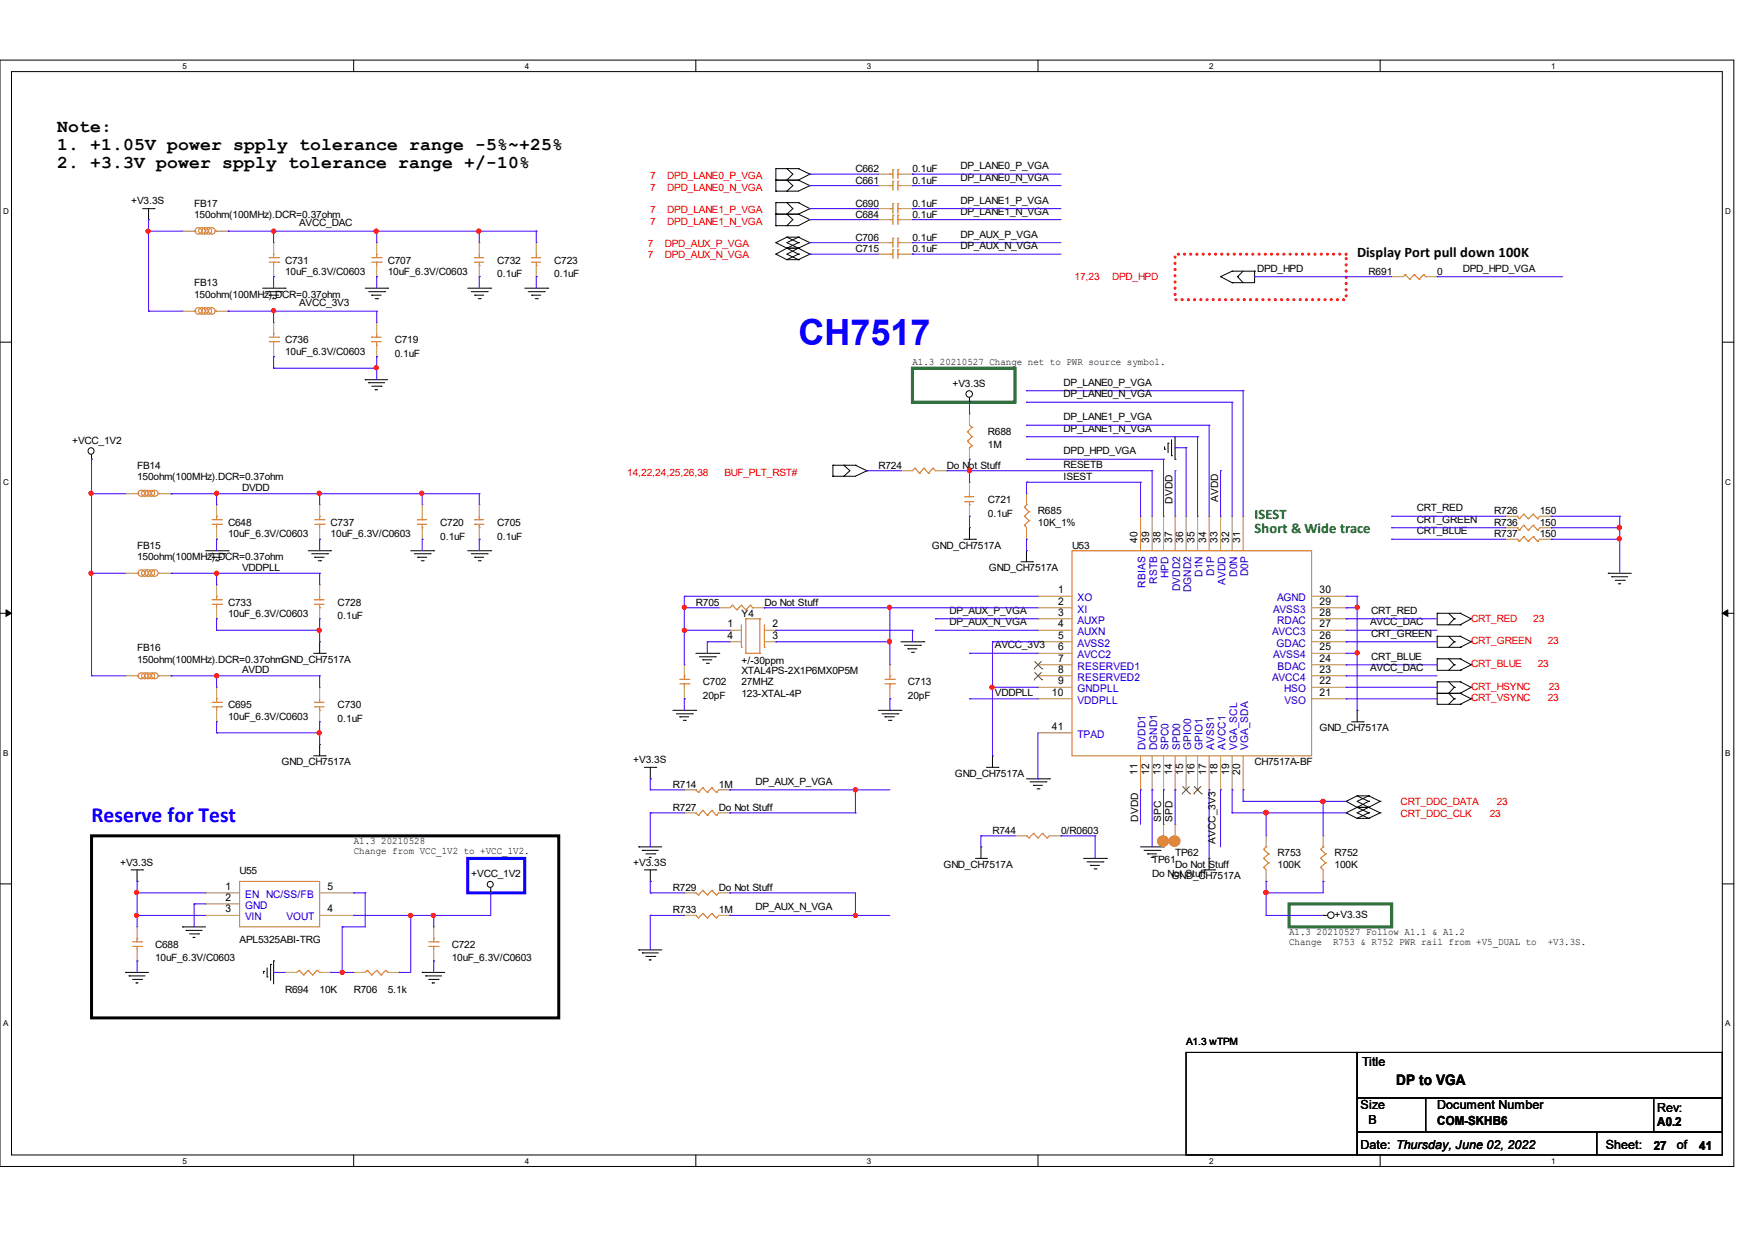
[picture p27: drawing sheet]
<svg xmlns="http://www.w3.org/2000/svg" width="297mm" height="210mm" viewBox="0 0 297 210" stroke-linecap="round" stroke-linejoin="round" font-family="sans-serif">
<defs><g id="words">
<text font-size="6.1" fill="#00f" x="135.1" y="58.3">CH7517</text>
<text font-size="3.6" fill="#00f" x="15.5" y="139.1">Reserve for Test</text>
<g font-size="3">
<text x="9.7" y="22.4">Note:</text>
<text x="9.7" y="25.4">1. +1.05V power spply tolerance range -5%~+25%</text>
<text x="9.7" y="28.5">2. +3.3V power spply tolerance range +/-10%</text>
</g>
<g font-size="2.5">
<text x="229.7" y="43.4">Display Port pull down 100K</text>
<text x="236.3" y="183.7">DP to VGA</text>
</g>
<g font-size="2.5" fill="#008000">
<text x="212.3" y="87.8">ISEST</text>
<text x="212.3" y="90.3">Short &amp; Wide trace</text>
</g>
<g font-size="2.1">
<text x="230.5" y="180.4">Title</text>
<text x="230.3" y="187.8">Size</text>
<text x="231.6" y="190.3">B</text>
<text x="243.2" y="187.8">Document Number</text>
<text x="243.2" y="190.4">COM-SKHB6</text>
<text x="280.5" y="188.2">Rev:</text>
<text x="280.5" y="190.6">A0.2</text>
<text x="230.3" y="194.6">Date: Thursday, June 02, 2022</text>
<text x="271.8" y="194.6">Sheet:</text>
<text x="279.9" y="194.7">27</text>
<text x="283.8" y="194.6">of</text>
<text x="287.6" y="194.7">41</text>
</g>
<g font-size="1.8">
<text x="192.5" y="91.9" transform="rotate(-90 192.5 91.9)">40</text>
<text x="194.5" y="91.9" transform="rotate(-90 194.5 91.9)">39</text>
<text x="196.4" y="91.9" transform="rotate(-90 196.4 91.9)">38</text>
<text x="198.4" y="91.9" transform="rotate(-90 198.4 91.9)">37</text>
<text x="200.2" y="91.9" transform="rotate(-90 200.2 91.9)">36</text>
<text x="202.2" y="91.9" transform="rotate(-90 202.2 91.9)">35</text>
<text x="204.1" y="91.9" transform="rotate(-90 204.1 91.9)">34</text>
<text x="206.1" y="91.9" transform="rotate(-90 206.1 91.9)">33</text>
<text x="208" y="91.9" transform="rotate(-90 208 91.9)">32</text>
<text x="209.9" y="91.9" transform="rotate(-90 209.9 91.9)">31</text>
<text x="179.1" y="100.4">1</text>
<text x="223.4" y="100.4">30</text>
<text x="123.1" y="106.2">1</text>
<text x="130.7" y="106.2">2</text>
<text x="179.1" y="102.4">2</text>
<text x="179.1" y="104.2">3</text>
<text x="179.1" y="106.2">4</text>
<text x="223.4" y="106.2">27</text>
<text x="223.4" y="104.2">28</text>
<text x="223.4" y="102.4">29</text>
<text x="123.1" y="108.1">4</text>
<text x="130.7" y="108.1">3</text>
<text x="179.1" y="108.1">5</text>
<text x="179.1" y="110.1">6</text>
<text x="179.1" y="112">7</text>
<text x="179.1" y="113.9">8</text>
<text x="223.4" y="113.9">23</text>
<text x="223.4" y="112">24</text>
<text x="223.4" y="110.1">25</text>
<text x="223.4" y="108.1">26</text>
<text x="178.1" y="117.8">10</text>
<text x="179.1" y="115.8">9</text>
<text x="223.4" y="117.8">21</text>
<text x="223.4" y="115.8">22</text>
<text x="178.1" y="123.5">41</text>
<text x="192.5" y="131.2" transform="rotate(-90 192.5 131.2)">11</text>
<text x="194.5" y="131.2" transform="rotate(-90 194.5 131.2)">12</text>
<text x="196.4" y="131.2" transform="rotate(-90 196.4 131.2)">13</text>
<text x="198.4" y="131.2" transform="rotate(-90 198.4 131.2)">14</text>
<text x="200.2" y="131.2" transform="rotate(-90 200.2 131.2)">15</text>
<text x="202.2" y="131.2" transform="rotate(-90 202.2 131.2)">16</text>
<text x="204.1" y="131.2" transform="rotate(-90 204.1 131.2)">17</text>
<text x="206.1" y="131.2" transform="rotate(-90 206.1 131.2)">18</text>
<text x="208" y="131.2" transform="rotate(-90 208 131.2)">19</text>
<text x="209.9" y="131.2" transform="rotate(-90 209.9 131.2)">20</text>
<text x="38.2" y="150.6">1</text>
<text x="38.2" y="152.5">2</text>
<text x="38.2" y="154.4">3</text>
<text x="55.5" y="154.4">4</text>
<text x="55.5" y="150.6">5</text>
</g>
<g font-size="1.8" fill="#00c">
<text x="182.4" y="101.8">XO</text>
<text x="193.9" y="99.5" transform="rotate(-90 193.9 99.5)">RBIAS</text>
<text x="195.8" y="98.8" transform="rotate(-90 195.8 98.8)">RSTB</text>
<text x="197.8" y="97.9" transform="rotate(-90 197.8 97.9)">HPD</text>
<text x="199.7" y="100.1" transform="rotate(-90 199.7 100.1)">DVDD2</text>
<text x="201.6" y="100.3" transform="rotate(-90 201.6 100.3)">DGND2</text>
<text x="203.5" y="97.6" transform="rotate(-90 203.5 97.6)">D1N</text>
<text x="205.5" y="97.6" transform="rotate(-90 205.5 97.6)">D1P</text>
<text x="207.4" y="99.1" transform="rotate(-90 207.4 99.1)">AVDD</text>
<text x="209.4" y="97.6" transform="rotate(-90 209.4 97.6)">D0N</text>
<text x="211.2" y="97.6" transform="rotate(-90 211.2 97.6)">D0P</text>
<text x="216.2" y="101.8">AGND</text>
<text x="182.4" y="103.7">XI</text>
<text x="182.4" y="105.6">AUXP</text>
<text x="182.4" y="107.5">AUXN</text>
<text x="215.3" y="107.5">AVCC3</text>
<text x="215.5" y="103.7">AVSS3</text>
<text x="216.2" y="105.6">RDAC</text>
<text x="182.4" y="109.5">AVSS2</text>
<text x="182.4" y="111.4">AVCC2</text>
<text x="182.4" y="113.4">RESERVED1</text>
<text x="215.5" y="111.4">AVSS4</text>
<text x="216.1" y="109.5">GDAC</text>
<text x="216.2" y="113.4">BDAC</text>
<text x="182.4" y="115.2">RESERVED2</text>
<text x="182.4" y="117.2">GNDPLL</text>
<text x="182.4" y="119.1">VDDPLL</text>
<text x="215.3" y="115.2">AVCC4</text>
<text x="217.3" y="117.2">HSO</text>
<text x="217.4" y="119.1">VSO</text>
<text x="182.4" y="124.9">TPAD</text>
<text x="193.9" y="127" transform="rotate(-90 193.9 127)">DVDD1</text>
<text x="195.8" y="127" transform="rotate(-90 195.8 127)">DGND1</text>
<text x="197.8" y="127" transform="rotate(-90 197.8 127)">SPC0</text>
<text x="199.7" y="127" transform="rotate(-90 199.7 127)">SPD0</text>
<text x="201.6" y="127" transform="rotate(-90 201.6 127)">GPIO0</text>
<text x="203.5" y="127" transform="rotate(-90 203.5 127)">GPIO1</text>
<text x="205.5" y="127" transform="rotate(-90 205.5 127)">AVSS1</text>
<text x="207.4" y="127" transform="rotate(-90 207.4 127)">AVCC1</text>
<text x="209.4" y="127" transform="rotate(-90 209.4 127)">VGA_SCL</text>
<text x="211.2" y="127" transform="rotate(-90 211.2 127)">VGA_SDA</text>
<text x="41.5" y="152">EN NC/SS/FB</text>
<text x="41.5" y="153.9">GND</text>
<text x="41.5" y="155.8">VIN</text>
<text x="48.5" y="155.8">VOUT</text>
</g>
<g font-size="1.7">
<text x="144.8" y="29.1">C662</text>
<text x="154.4" y="29.1">0.1uF</text>
<text x="162.6" y="28.6">DP_LANE0_P_VGA</text>
<text x="22.2" y="34.6">+V3.3S</text>
<text x="32.9" y="35">FB17</text>
<text x="144.8" y="31.1">C661</text>
<text x="144.8" y="35">C690</text>
<text x="154.4" y="31.1">0.1uF</text>
<text x="154.4" y="35">0.1uF</text>
<text x="162.6" y="30.6">DP_LANE0_N_VGA</text>
<text x="162.6" y="34.5">DP_LANE1_P_VGA</text>
<text x="32.9" y="36.9">150ohm(100MHz).DCR=0.37ohm</text>
<text x="50.6" y="38.3">AVCC_DAC</text>
<text x="144.8" y="36.9">C684</text>
<text x="144.8" y="40.7">C706</text>
<text x="154.4" y="36.9">0.1uF</text>
<text x="154.4" y="40.7">0.1uF</text>
<text x="162.6" y="36.3">DP_LANE1_N_VGA</text>
<text x="162.6" y="40.2">DP_AUX_P_VGA</text>
<text x="48.3" y="44.6">C731</text>
<text x="48.3" y="46.6">10uF_6.3V/C0603</text>
<text x="65.6" y="44.6">C707</text>
<text x="65.6" y="46.6">10uF_6.3V/C0603</text>
<text x="84.2" y="44.6">C732</text>
<text x="84.2" y="46.9">0.1uF</text>
<text x="93.8" y="44.6">C723</text>
<text x="93.8" y="46.9">0.1uF</text>
<text x="144.8" y="42.7">C715</text>
<text x="154.4" y="42.7">0.1uF</text>
<text x="162.6" y="42.2">DP_AUX_N_VGA</text>
<text x="212.8" y="46">DPD_HPD</text>
<text x="231.6" y="46.6">R691</text>
<text x="243.2" y="46.6">0</text>
<text x="247.6" y="46">DPD_HPD_VGA</text>
<text x="32.9" y="48.4">FB13</text>
<text x="32.9" y="50.4">150ohm(100MHz).DCR=0.37ohm</text>
<text x="50.6" y="51.8">AVCC_3V3</text>
<text x="48.3" y="58.1">C736</text>
<text x="66.8" y="58.1">C719</text>
<text x="48.3" y="60">10uF_6.3V/C0603</text>
<text x="66.8" y="60.5">0.1uF</text>
<text x="154.4" y="61.8">A1.3 20210527 Change net to PWR source symbol.</text>
<text x="161.2" y="65.5">+V3.3S</text>
<text x="180" y="65.3">DP_LANE0_P_VGA</text>
<text x="180" y="71.1">DP_LANE1_P_VGA</text>
<text x="180" y="67.2">DP_LANE0_N_VGA</text>
<text x="12.2" y="75.1">+VCC_1V2</text>
<text x="167.2" y="73.6">R688</text>
<text x="167.2" y="75.9">1M</text>
<text x="180" y="76.9">DPD_HPD_VGA</text>
<text x="180" y="73.1">DP_LANE1_N_VGA</text>
<text x="23.2" y="79.3">FB14</text>
<text x="23.2" y="81.3">150ohm(100MHz).DCR=0.37ohm</text>
<text x="41" y="83.2">DVDD</text>
<text x="148.7" y="79.3">R724</text>
<text x="160.3" y="79.3">Do Not Stuff</text>
<text x="180" y="81.2">ISEST</text>
<text x="180" y="79.3">RESETB</text>
<text x="38.6" y="89">C648</text>
<text x="56" y="89">C737</text>
<text x="74.5" y="89">C720</text>
<text x="84.2" y="89">C705</text>
<text x="167.2" y="85.2">C721</text>
<text x="167.2" y="87.5">0.1uF</text>
<text x="175.7" y="87.1">R685</text>
<text x="175.7" y="89">10K_1%</text>
<text x="198.5" y="85.3" transform="rotate(-90 198.5 85.3)">DVDD</text>
<text x="206.2" y="85" transform="rotate(-90 206.2 85)">AVDD</text>
<text x="239.8" y="88.5">CRT_GREEN</text>
<text x="239.8" y="86.5">CRT_RED</text>
<text x="252.9" y="87.1">R726</text>
<text x="252.9" y="89">R736</text>
<text x="260.6" y="87.1">150</text>
<text x="260.6" y="89">150</text>
<text x="23.2" y="92.9">FB15</text>
<text x="23.2" y="94.8">150ohm(100MHz).DCR=0.37ohm</text>
<text x="38.6" y="90.9">10uF_6.3V/C0603</text>
<text x="56" y="90.9">10uF_6.3V/C0603</text>
<text x="74.5" y="91.4">0.1uF</text>
<text x="84.2" y="91.4">0.1uF</text>
<text x="157.7" y="92.9">GND_CH7517A</text>
<text x="181.4" y="92.9">U53</text>
<text x="239.8" y="90.4">CRT_BLUE</text>
<text x="252.9" y="90.9">R737</text>
<text x="260.6" y="90.9">150</text>
<text x="41" y="96.6">VDDPLL</text>
<text x="167.4" y="96.7">GND_CH7517A</text>
<text x="38.6" y="102.5">C733</text>
<text x="38.6" y="104.5">10uF_6.3V/C0603</text>
<text x="57.1" y="102.5">C728</text>
<text x="57.1" y="104.8">0.1uF</text>
<text x="117.8" y="102.5">R705</text>
<text x="125.5" y="104.5">Y4</text>
<text x="129.4" y="102.5">Do Not Stuff</text>
<text x="160.7" y="105.8">DP_AUX_N_VGA</text>
<text x="160.7" y="103.9">DP_AUX_P_VGA</text>
<text x="231.9" y="105.8">AVCC_DAC</text>
<text x="232.1" y="107.8">CRT_GREEN</text>
<text x="232.1" y="103.9">CRT_RED</text>
<text x="23.2" y="110.3">FB16</text>
<text x="23.2" y="112.2">150ohm(100MHz).DCR=0.37ohmGND_CH7517A</text>
<text x="41" y="114">AVDD</text>
<text x="125.5" y="112.4">+/-30ppm</text>
<text x="168.4" y="109.7">AVCC_3V3</text>
<text x="231.9" y="113.6">AVCC_DAC</text>
<text x="232.1" y="111.7">CRT_BLUE</text>
<text x="38.6" y="119.9">C695</text>
<text x="57.1" y="119.9">C730</text>
<text x="119" y="116">C702</text>
<text x="119" y="118.4">20pF</text>
<text x="125.5" y="116">27MHZ</text>
<text x="125.5" y="118">123-XTAL-4P</text>
<text x="125.5" y="114.1">XTAL4PS-2X1P6MX0P5M</text>
<text x="153.7" y="116">C713</text>
<text x="153.7" y="118.4">20pF</text>
<text x="168.4" y="117.9">VDDPLL</text>
<text x="38.6" y="121.8">10uF_6.3V/C0603</text>
<text x="57.1" y="122.2">0.1uF</text>
<text x="223.4" y="123.8">GND_CH7517A</text>
<text x="47.7" y="129.6">GND_CH7517A</text>
<text x="107.2" y="129.1">+V3.3S</text>
<text x="161.6" y="131.5">GND_CH7517A</text>
<text x="212.3" y="129.6">CH7517A-BF</text>
<text x="113.9" y="133.4">R714</text>
<text x="113.9" y="137.3">R727</text>
<text x="121.7" y="133.4">1M</text>
<text x="121.7" y="137.3">Do Not Stuff</text>
<text x="127.8" y="132.9">DP_AUX_P_VGA</text>
<text x="59.9" y="142.9">A1.3 20210528</text>
<text x="168" y="141.2">R744</text>
<text x="179.6" y="141.2">0/R0603</text>
<text x="192.6" y="139.1" transform="rotate(-90 192.6 139.1)">DVDD</text>
<text x="196.5" y="139.1" transform="rotate(-90 196.5 139.1)">SPC</text>
<text x="198.5" y="139.1" transform="rotate(-90 198.5 139.1)">SPD</text>
<text x="205.7" y="142.9" transform="rotate(-90 205.7 142.9)">AVCC_3V3</text>
<text x="20.3" y="146.6">+V3.3S</text>
<text x="40.6" y="147.9">U55</text>
<text x="59.9" y="144.6">Change from VCC_1V2 to +VCC_1V2.</text>
<text x="79.8" y="148.4">+VCC_1V2</text>
<text x="107.2" y="146.6">+V3.3S</text>
<text x="159.7" y="146.9">GND_CH7517A</text>
<text x="195" y="146.1">TP61</text>
<text x="195" y="148.4">Do Not Stuff</text>
<text x="198.3" y="148.9">GND_CH7517A</text>
<text x="198.9" y="145">TP62</text>
<text x="198.9" y="146.9">Do Not Stuff</text>
<text x="216.2" y="145">R753</text>
<text x="216.2" y="146.9">100K</text>
<text x="225.9" y="145">R752</text>
<text x="225.9" y="146.9">100K</text>
<text x="113.9" y="150.8">R729</text>
<text x="113.9" y="154.6">R733</text>
<text x="121.7" y="150.8">Do Not Stuff</text>
<text x="121.7" y="154.6">1M</text>
<text x="127.8" y="154.1">DP_AUX_N_VGA</text>
<text x="225.9" y="155.5">+V3.3S</text>
<text x="26.2" y="160.5">C688</text>
<text x="40.6" y="159.7">APL5325ABI-TRG</text>
<text x="76.5" y="160.5">C722</text>
<text x="218.2" y="158.3">A1.3 20210527 Follow A1.1 &amp; A1.2</text>
<text x="218.2" y="160">Change</text>
<text x="225.6" y="160">R753 &amp; R752 PWR rail from +V5_DUAL to</text>
<text x="262" y="160">+V3.3S.</text>
<text x="26.2" y="162.7">10uF_6.3V/C0603</text>
<text x="76.5" y="162.7">10uF_6.3V/C0603</text>
<text x="48.3" y="168.2">R694</text>
<text x="54.1" y="168.2">10K</text>
<text x="59.9" y="168.2">R706</text>
<text x="65.6" y="168.2">5.1k</text>
<text x="200.7" y="176.9">A1.3 wTPM</text>
</g>
<g font-size="1.7" fill="#f00">
<text x="110.1" y="30.3">7</text>
<text x="110.1" y="32.3">7</text>
<text x="112.9" y="30.3">DPD_LANE0_P_VGA</text>
<text x="112.9" y="32.3">DPD_LANE0_N_VGA</text>
<text x="109.6" y="41.8">7</text>
<text x="110.1" y="36.1">7</text>
<text x="110.1" y="38">7</text>
<text x="112.5" y="41.8">DPD_AUX_P_VGA</text>
<text x="112.9" y="36.1">DPD_LANE1_P_VGA</text>
<text x="112.9" y="38">DPD_LANE1_N_VGA</text>
<text x="109.6" y="43.6">7</text>
<text x="112.5" y="43.6">DPD_AUX_N_VGA</text>
<text x="181.9" y="47.3">17,23</text>
<text x="188.2" y="47.3">DPD_HPD</text>
<text x="106.2" y="80.5">14,22,24,25,26,38</text>
<text x="122.6" y="80.5">BUF_PLT_RST#</text>
<text x="249" y="105.3">CRT_RED</text>
<text x="259.5" y="105.3">23</text>
<text x="249" y="109.1">CRT_GREEN</text>
<text x="249" y="113">CRT_BLUE</text>
<text x="260.3" y="113">23</text>
<text x="262" y="109.1">23</text>
<text x="249" y="116.9">CRT_HSYNC</text>
<text x="249" y="118.7">CRT_VSYNC</text>
<text x="262" y="118.7">23</text>
<text x="262.1" y="116.9">23</text>
<text x="237.1" y="136.3">CRT_DDC_DATA</text>
<text x="253.3" y="136.3">23</text>
<text x="237.1" y="138.3">CRT_DDC_CLK</text>
<text x="252.1" y="138.3">23</text>
</g>
<g font-size="1.4">
<text x="30.9" y="11.7">5</text>
<text x="88.8" y="11.7">4</text>
<text x="146.7" y="11.7">3</text>
<text x="204.6" y="11.7">2</text>
<text x="262.6" y="11.7">1</text>
<text x=".5" y="36.3">D</text>
<text x="292" y="36.3">D</text>
<text x=".5" y="82.1">C</text>
<text x="292" y="82.1">C</text>
<text x=".5" y="127.9">B</text>
<text x="292" y="127.9">B</text>
<text x=".5" y="173.8">A</text>
<text x="292" y="173.8">A</text>
<text x="30.9" y="197">5</text>
<text x="88.8" y="197">4</text>
<text x="146.7" y="197">3</text>
<text x="204.6" y="197">2</text>
<text x="262.6" y="197">1</text>
</g>
</g></defs>
<path d="M0 10.2h293.5v187.3h-293.5zM1.9 12.1h289.6v183.4h-289.6z" fill="none" stroke="#000" stroke-width=".17"/>
<g fill="#fff">
<path d="M30.9 10.4h.7v1.5h-.7z"/>
<path d="M30.9 195.8h.7v1.4h-.7z"/>
</g>
<path d="M59.9 10.2v1.9M59.9 195.5v2" fill="none" stroke="#000" stroke-width=".17"/>
<g fill="#fff">
<path d="M88.8 10.4h.7v1.5h-.7z"/>
<path d="M88.8 195.8h.7v1.4h-.7z"/>
</g>
<path d="M117.8 10.2v1.9M117.8 195.5v2" fill="none" stroke="#000" stroke-width=".17"/>
<g fill="#fff">
<path d="M146.7 10.4h.7v1.5h-.7z"/>
<path d="M146.7 195.8h.7v1.4h-.7z"/>
</g>
<path d="M175.7 10.2v1.9M175.7 195.5v2" fill="none" stroke="#000" stroke-width=".17"/>
<g fill="#fff">
<path d="M204.6 10.4h.7v1.5h-.7z"/>
<path d="M204.6 195.8h.7v1.4h-.7z"/>
</g>
<path d="M233.6 10.2v1.9M233.6 195.5v2" fill="none" stroke="#000" stroke-width=".17"/>
<g fill="#fff">
<path d="M262.6 10.4h.6v1.5h-.6z"/>
<path d="M262.6 195.8h.6v1.4h-.6z"/>
<path d="M.5 35h.9v1.4h-.9z"/>
<path d="M292 35h.9v1.4h-.9z"/>
<path d="M.5 80.8h.9v1.4h-.9z"/>
<path d="M292 80.8h.9v1.4h-.9z"/>
</g>
<path d="M0 57.9h1.9M291.5 57.9h2" fill="none" stroke="#000" stroke-width=".17"/>
<g fill="#fff">
<path d="M.5 126.7h.9v1.4h-.9z"/>
<path d="M292 126.7h.9v1.4h-.9z"/>
</g>
<path d="M0 103.8h1.9M291.5 103.8h2" fill="none" stroke="#000" stroke-width=".17"/>
<path d="M1 103.2l.9 .6-.9 .5zM291.5 103.8l.9-.6v1.1z" fill="#000" stroke="#000" stroke-width=".17"/>
<g fill="#fff">
<path d="M.5 172.5h.9v1.4h-.9z"/>
<path d="M292 172.5h.9v1.4h-.9z"/>
</g>
<g fill="none" stroke="#000" stroke-width=".17">
<path d="M24.1 35.3h2M25.1 37.2h.1M25.1 35.3v1.9M26.1 35.3h.1M131.3 30.5h.1M131.3 28.5h.1M131.3 32.4h.1M131.3 36.3h.1M131.3 34.3h.1M131.3 38.2h.1M131.3 30.5h3.8M131.3 28.5h3.8"/>
<path d="M131.3 28.5v3.9M131.3 34.3v3.9M131.3 36.3h3.8M131.3 34.3h3.8M133.2 30.5h.1M133.2 28.5h.1M133.2 32.4h.1M133.2 36.3h.1M133.2 34.3h.1M133.2 38.2h.1M133.2 28.5l1 1-1 1M133.2 30.5l1 .9-1 1"/>
<path d="M133.2 34.3l1 1-1 1M133.2 36.3l1 .9-1 1M135.1 28.5h.1M135.1 30.5h.1M135.1 34.3h.1M135.1 36.3h.1M135.1 28.5l2 1M135.1 30.5l2 .9M135.1 34.3l2 1M135.1 36.3l2 .9M137.1 29.5h.1M137.1 31.4h.1"/>
<path d="M137.1 35.3h.1M137.1 37.2h.1M137.1 29.5l-2 1M137.1 31.4l-2 1h-3.8M137.1 35.3l-2 1M137.1 37.2l-2 1h-3.8M44.4 48.8h3.9M45 49.4h2.7M45.6 50h.1M45.6 50h1.6M46.1 50.6h.5M46.6 50.6h.1"/>
<path d="M47.7 49.4h.1M48.3 48.8h.1M61.8 48.8h3.8M62.4 49.4h2.7M62.9 50h.1M62.9 50h1.6M63.5 50.6h.4M63.9 50.6h.1M65.1 49.4h.1M65.6 48.8h.1M79.2 48.8h3.9M79.8 49.4h2.7"/>
<path d="M80.3 50h.1M80.3 50h1.6M80.9 50.6h.4M81.3 50.6h.1M82.5 49.4h.1M83.1 48.8h.1M88.8 48.8h3.9M89.4 49.4h2.7M90 50h.1M90 50h1.5M90.6 50.6h.3M90.9 50.6h.1"/>
<path d="M92.1 49.4h.1M92.7 48.8h.1M131.3 41.1h.1M131.3 43h.1M131.3 41.1l1.9 .9M131.3 43l1.9 1M133.2 42h.1M133.2 40.1h.1M133.2 44h.1M133.2 42h1.9M133.2 40.1h1.9M133.2 40.1l-1.9 1"/>
<path d="M133.2 40.1l1.9 1M133.2 44h1.9M133.2 42l-1.9 1M133.2 42l1.9 1M135.1 40.1h.1M135.1 42h.1M135.1 41.1h.1M135.1 44h.1M135.1 43h.1M135.1 40.1l2 1M135.1 40.1l-1.9 1 1.9 .9M135.1 41.1l-1.9 .9"/>
<path d="M135.1 42l2 1M135.1 42l-1.9 1 1.9 1M135.1 43l-1.9 1M137.1 41.1h.1M137.1 43h.1M137.1 41.1l-2 .9M137.1 43l-2 1M206.6 46.8h.1M206.6 46.8l1.9 1.1M208.5 47.9h.1M208.5 45.9h.1M208.5 45.9h3.8"/>
<path d="M208.5 45.9l-1.9 .9M209.5 46.8h.1M209.5 46.8l.9 1.1M210.4 45.9l-.9 .9M212.3 45.9h.1M212.3 45.9v2h-3.8M15.5 77.7h.1M15.5 77v.7M61.8 64.3h.1M61.8 64.3h3.8M62.4 64.8h.1M62.4 64.8h2.7"/>
<path d="M62.9 65.4h1.6M63.5 66h.1M63.5 66h.4M64.5 65.4h.1M141 78.8h.1M141 78.8h3.8M141 78.8v1.8M142.8 78.8h.1M142.8 78.8l1 .9-1 .9M144.8 78.8h.1M144.8 78.8l1.9 .9M146.7 79.7h.1"/>
<path d="M146.7 79.7l-1.9 .9h-3.8M164.1 68.1h.1M164.1 67.3v.8M197.1 76h.1M197.1 75.6v.4M197.7 75h.1M197.7 75v1.6M198.3 77.1h.1M198.3 74.4v2.7M198.9 77.7h.1M198.9 73.9v3.8M34.8 93.2h3.8"/>
<path d="M35.3 93.7h2.7M35.9 94.3h.1M35.9 94.3h1.6M36.5 94.9h.4M36.9 94.9h.1M38 93.7h.1M38.6 93.2h.1M52.2 93.2h3.8M52.7 93.7h2.8M53.3 94.3h.1M53.3 94.3h1.6M53.8 94.9h.5"/>
<path d="M54.3 94.9h.1M55.5 93.7h.1M56 93.2h.1M69.5 93.2h3.9M70.1 93.7h2.7M70.7 94.3h.1M70.7 94.3h1.5M71.3 94.9h.3M71.6 94.9h.1M72.8 93.7h.1M73.4 93.2h.1M79.2 93.2h3.9"/>
<path d="M79.8 93.7h2.7M80.3 94.3h.1M80.3 94.3h1.6M80.9 94.9h.4M81.3 94.9h.1M82.5 93.7h.1M83.1 93.2h.1M141 80.6h.1M142.8 80.6h.1M163.2 91.3h1.9M164.1 89.3h.1M164.1 89.3v2"/>
<path d="M165.1 91.3h.1M172.8 95.1h2M173.7 93.2h.1M173.7 93.2v1.9M174.8 95.1h.1M272.2 97h.1M272.2 97h3.9M272.8 97.6h.1M272.8 97.6h2.7M273.4 98.2h1.5M274 98.8h.1M274 98.8h.3"/>
<path d="M274.9 98.2h.1M53.1 110.6h1.9M54.1 108.6h.1M54.1 108.6v2M55 110.6h.1M117.8 110.6h3.9M118.4 111.2h2.7M119 111.7h.1M119 111.7h1.5M119.5 112.3h.4M119.9 112.3h.1M121.1 111.2h.1"/>
<path d="M121.7 110.6h.1M152.5 108.6h3.9M153.1 109.2h2.7M153.7 109.8h.1M153.7 109.8h1.5M154.3 110.4h.3M154.6 110.4h.1M155.8 109.2h.1M156.4 108.6h.1M243.2 103.8h.1M243.2 107.7h.1M243.2 111.5h.1"/>
<path d="M243.2 115.4h.1M243.2 117.4h.1M243.2 103.8v2h3.9M243.2 103.8h3.9M243.2 107.7v1.9h3.9M243.2 111.5v2h3.9M243.2 115.4v3.8h3.9M243.2 107.7h3.9M243.2 111.5h3.9M243.2 117.4h3.9M243.2 115.4h3.9M245.2 103.8l.9 .9"/>
<path d="M245.2 107.7l.9 .9M245.2 111.5l.9 1M245.2 115.4l.9 .9M246.1 104.7h.1M246.1 108.6h.1M246.1 112.5h.1M246.1 116.3h.1M246.1 118.3h.1M246.1 104.7l-.9 1.1M246.1 108.6l-.9 1M246.1 112.5l-.9 1M246.1 116.3l-.9 1.1 .9 .9"/>
<path d="M246.1 118.3l-.9 .9M247.1 105.8h.1M247.1 103.8h.1M247.1 109.6h.1M247.1 107.7h.1M247.1 113.5h.1M247.1 111.5h.1M247.1 117.4h.1M247.1 115.4h.1M247.1 119.2h.1M247.1 103.8l1.9 .9M247.1 107.7l1.9 .9"/>
<path d="M247.1 111.5l1.9 1M247.1 115.4l1.9 .9M247.1 117.4l1.9 .9M249 104.7h.1M249 108.6h.1M249 112.5h.1M249 116.3h.1M249 118.3h.1M249 104.7l-1.9 1.1M249 108.6l-1.9 1M249 112.5l-1.9 1M249 116.3l-1.9 1.1"/>
<path d="M249 118.3l-1.9 .9M53.1 127.9h1.9M54.1 126h.1M54.1 126v1.9M55 127.9h.1M109.1 129.9h1.9M110.1 131.8h.1M110.1 129.9v1.9M111 129.9h.1M113.9 120.2h3.9M114.5 120.8h2.7M115.1 121.3h.1"/>
<path d="M115.1 121.3h1.5M115.7 121.9h.3M116 121.9h.1M117.2 120.8h.1M117.8 120.2h.1M148.7 120.2h3.8M149.3 120.8h2.7M149.8 121.3h.1M149.8 121.3h1.6M150.4 121.9h.4M150.8 121.9h.1M152 120.8h.1"/>
<path d="M152.5 120.2h.1M167 129.9h1.9M168 127.9h.1M168 127.9v2M168.9 129.9h.1M173.7 131.8h3.9M174.3 132.3h2.7M174.9 132.9h.1M174.9 132.9h1.5M175.5 133.5h.4M175.9 133.5h.1M177 132.3h.1"/>
<path d="M177.6 131.8h.1M227.8 135.7h.1M227.8 137.6h.1M227.8 135.7l1.9 1M227.8 137.6l1.9 .9M228.8 122.2h1.9M229.7 120.2h.1M229.7 136.7h.1M229.7 134.7h.1M229.7 138.5h.1M229.7 120.2v2M229.7 136.7h1.9"/>
<path d="M229.7 134.7h1.9M229.7 134.7l-1.9 1M229.7 134.7l1.9 1M229.7 138.5h1.9M229.7 136.7l-1.9 .9M229.7 136.7l1.9 .9M230.7 122.2h.1M231.6 134.7h.1M231.6 136.7h.1M231.6 135.7h.1M231.6 138.5h.1M231.6 137.6h.1"/>
<path d="M231.6 134.7l2 1M231.6 134.7l-1.9 1 1.9 1M231.6 135.7l-1.9 1M231.6 136.7l2 .9M231.6 136.7l-1.9 .9 1.9 .9M231.6 137.6l-1.9 .9M233.6 135.7h.1M233.6 137.6h.1M233.6 135.7l-2 1M233.6 137.6l-2 .9M0 149.6h1.9M22.2 147.2h1.9"/>
<path d="M23.2 149.2h.1M23.2 147.2v2M24.1 147.2h.1M30.9 156.9h.1M30.9 156.9h3.9M31.5 157.5h.1M31.5 157.5h2.7M32.1 158.1h1.5M32.7 158.7h.1M32.7 158.7h.3M33.6 158.1h.1M83.1 151.1h.1"/>
<path d="M83.1 150.3v.8M108.1 143.4h.1M108.1 143.4h3.9M108.7 143.9h.1M108.7 143.9h2.7M109.1 147.2h1.9M109.3 144.5h1.5M109.9 145.1h.1M109.9 145.1h.3M110.1 149.2h.1M110.1 147.2v2M110.8 144.5h.1"/>
<path d="M111 147.2h.1M165.1 145.3h1.9M166 143.4h.1M166 143.4v1.9M167 145.3h.1M183.4 145.3h3.9M184 145.9h2.7M184.6 146.5h.1M184.6 146.5h1.5M185.2 147.1h.3M185.5 147.1h.1M186.7 145.9h.1"/>
<path d="M187.3 145.3h.1M193 143.4h3.9M193.6 143.9h2.7M194.2 144.5h.1M194.2 144.5h1.5M194.8 145.1h.4M195.2 145.1h.1M196.3 143.9h.1M196.9 143.4h.1M203.7 147.2h1.9M204.6 145.3h.1M204.6 145.3v1.9"/>
<path d="M205.6 147.2h.1M223.9 155h.1M223.9 155h.8M291.5 149.6h2M21.3 164.6h.1M21.3 164.6h3.8M21.8 165.2h.1M21.8 165.2h2.8M22.4 165.8h1.6M23 166.4h.1M23 166.4h.4M24 165.8h.1"/>
<path d="M44.6 164.4h.1M44.6 164.4v.4M45.2 165.4h.1M45.2 163.8v1.6M45.8 163.3h.1M45.8 163.3v2.7M46.3 162.7h.1M46.3 162.7v3.9M71.5 164.6h.1M71.5 164.6h3.8M72.1 165.2h.1M72.1 165.2h2.7"/>
<path d="M72.6 165.8h1.6M73.2 166.4h.1M73.2 166.4h.4M74.2 165.8h.1M108.1 160.8h.1M108.1 160.8h3.9M108.7 161.3h.1M108.7 161.3h2.7M109.3 161.9h1.5M109.9 162.5h.1M109.9 162.5h.3M110.8 161.9h.1"/>
<path d="M200.7 178.2h29v17.3h-29zM229.7 178.2h61.8v7.7h-61.8zM229.7 185.9h11.6v5.7h-11.6zM229.7 191.6h40.6v3.9h-40.6zM241.3 185.9h50.2v5.7h-50.2zM270.3 191.6h21.2v3.9h-21.2zM279.9 185.9h11.6v5.7h-11.6z"/>
<circle cx="15.4" cy="76.3" r=".53"/>
<circle cx="164" cy="66.7" r=".55"/>
<circle cx="83" cy="149.7" r=".51"/>
<circle cx="225.3" cy="154.9" r=".55"/>
</g>
<path d="M198.9 43h28.9v7.7h-28.9z" fill="none" stroke="#f00" stroke-width=".51" stroke-dasharray="0 1"/>
<path d="M79.2 145.3h9.6v5.8h-9.6z" fill="none" stroke="#00f" stroke-width=".51"/>
<path d="M15.5 141.5h79.1v30.8h-79.1z" fill="none" stroke="#000" stroke-width=".51"/>
<path d="M154.4 62.3h17.4v5.8h-17.4zM218.2 153h17.3v3.9h-17.3z" fill="none" stroke="#008000" stroke-width=".51"/>
<g fill="none" stroke="#cc8006" stroke-width=".17">
<path d="M32.9 39.1h.1M33 39.1h.1M36.5 39.1h.1M36.5 39.1h.2M150.6 37.2h.1M150.6 31.4h.1M150.6 35.3h.1M150.6 29.5h.1M150.6 37.2h.5M150.6 31.4h.5M150.6 35.3h.5M150.6 29.5h.5"/>
<path d="M151.1 36.4h.1M151.1 30.7h.1M151.1 34.5h.1M151.1 28.7h.1M151.1 28.7v1.5M151.1 30.7v1.5M151.1 34.5v1.6M151.1 36.4v1.6M152 36.4h.1M152 37.2h.1M152 30.7h.1M152 31.4h.1"/>
<path d="M152 34.5h.1M152 35.3h.1M152 28.7h.1M152 29.5h.1M152 37.2h.5M152 28.7v1.5M152 30.7v1.5M152 34.5v1.6M152 36.4v1.6M152 31.4h.5M152 35.3h.5M152 29.5h.5"/>
<path d="M32.9 52.7h.1M33 52.7h.1M36.5 52.7h.1M36.5 52.7h.2M45.6 44.4h1.6M45.6 43.6h1.6M45.6 57.1h1.6M45.6 57.8h1.6M46.3 56.5h.1M46.3 57.8h.1M46.3 43h.1M46.3 44.4h.1"/>
<path d="M46.3 43v.6M46.3 44.4v.6M46.3 56.5v.6M46.3 57.8v.6M47.2 57.1h.1M47.2 57.8h.1M47.2 43.6h.1M47.2 44.4h.1M62.9 57.8h.1M62.9 57.1h.1M62.9 44.4h1.6M62.9 43.6h1.6"/>
<path d="M62.9 57.1h1.6M62.9 57.8h1.6M63.8 43h.1M63.8 44.4h.1M63.8 58.4h.1M63.8 57.1h.1M63.8 43v.6M63.8 44.4v.6M63.8 56.5v.6M63.8 57.8v.6M64.5 43.6h.1M64.5 44.4h.1"/>
<path d="M80.3 44.4h.1M80.3 43.6h.1M80.3 44.4h1.6M80.3 43.6h1.6M81.1 45h.1M81.1 43.6h.1M81.1 43v.6M81.1 44.4v.6M90 44.4h.1M90 43.6h.1M90 44.4h1.5M90 43.6h1.5"/>
<path d="M90.8 45h.1M90.8 43.6h.1M90.8 43v.6M90.8 44.4v.6M150.6 41.1h.1M150.6 43h.1M150.6 41.1h.5M150.6 43h.5M151.1 40.3h.1M151.1 42.3h.1M151.1 40.3v1.5M151.1 42.3v1.5"/>
<path d="M152 40.3h.1M152 41.1h.1M152 42.3h.1M152 43h.1M152 40.3v1.5M152 42.3v1.5M152 41.1h.5M152 43h.5M237.8 46.5h.1M237.8 46.5l-.3 .3M237.8 46.5l.8 .8M238.6 47.3h.1"/>
<path d="M239.4 46.5h.1M239.4 46.5l-.8 .8M239.4 46.5l.8 .8M240.2 47.3h.1M241 46.5h.1M241 46.5l-.8 .8M241 46.5l.3 .3M241.3 46.8h.1M154.9 79.3h.1M154.9 79.3l-.5 .4M154.9 79.3l.7 .8M156.4 79.3h.1"/>
<path d="M156.4 79.3l-.8 .8M156.4 79.3l.7 .8M157.9 79.3h.1M157.9 79.3l-.8 .8M157.9 79.3l.4 .4M158.3 79.7h.1M163.7 73.1h.1M163.7 74.7h.1M163.7 74.7l.8 .8M163.7 73.1l.8 .8M164.1 75.8h.1M164.1 72l.4 .3"/>
<path d="M164.5 75.5h.1M164.5 72.3h.1M164.5 73.9h.1M164.5 75.5l-.4 .3M164.5 72.3l-.8 .8M164.5 73.9l-.8 .8M23.2 83.6h.2M23.2 97h.2M23.4 83.6h.1M23.4 97h.1M26.8 83.6h.1M26.8 97h.1"/>
<path d="M26.8 83.6h.2M26.8 97h.2M35.9 88.7h1.6M35.9 88h1.6M36.7 87.4h.1M36.7 88.7h.1M36.7 87.4v.6M36.7 88.7v.6M37.5 88h.1M37.5 88.7h.1M53.3 88.7h1.6M53.3 88h1.6"/>
<path d="M54.1 87.4h.1M54.1 88.7h.1M54.1 87.4v.6M54.1 88.7v.6M54.9 88h.1M54.9 88.7h.1M70.7 88.7h.1M70.7 88h.1M70.7 88.7h1.5M70.7 88h1.5M71.5 89.3h.1M71.5 88h.1"/>
<path d="M71.5 87.4v.6M71.5 88.7v.6M80.3 88.7h.1M80.3 88h.1M80.3 88.7h1.6M80.3 88h1.6M81.1 89.3h.1M81.1 88h.1M81.1 87.4v.6M81.1 88.7v.6M155.6 80.1h.1M157.1 80.1h.1"/>
<path d="M163.3 84.9h.1M163.3 84.1h.1M163.3 84.9h1.5M163.3 84.1h1.5M164.1 85.4h.1M164.1 84.1h.1M164.1 83.6v.5M164.1 84.9v.5M173.4 85.9h.1M173.4 88.9h.1M173.4 87.4h.1M173.4 85.9l.8 .7"/>
<path d="M173.4 88.9l.3 .4M173.4 87.4l.8 .8M173.7 85.4h.1M173.7 85.4l-.3 .5M174.2 88.2h.1M174.2 86.6h.1M174.2 88.2l-.8 .7M174.2 86.6l-.8 .8M181.4 93.2h40.6v34.7h-40.6zM256.8 87.4h.1M256.8 89.3h.1M256.8 91.3h.1"/>
<path d="M256.8 87.4l.3 .4M256.8 89.3l.3 .5M256.8 91.3l.3 .3M257.1 87.8h.1M257.1 89.8h.1M257.1 91.6h.1M257.9 87.1h.1M257.9 88.9h.1M257.9 90.9h.1M257.9 87.1l-.8 .7M257.9 87.1l.8 .7M257.9 88.9l-.8 .9"/>
<path d="M257.9 88.9l.8 .9M257.9 90.9l-.8 .7M257.9 90.9l.8 .7M258.7 87.8h.1M258.7 89.8h.1M258.7 91.6h.1M259.5 87.1h.1M259.5 88.9h.1M259.5 90.9h.1M259.5 87.1l.8 .7M259.5 87.1l-.8 .7M259.5 88.9l.8 .9"/>
<path d="M259.5 88.9l-.8 .9M259.5 90.9l.8 .7M259.5 90.9l-.8 .7M260.3 87.8h.1M260.3 89.8h.1M260.3 91.6h.1M260.6 87.4l-.3 .4M260.6 89.3l-.3 .5M260.6 91.3l-.3 .3M23.2 114.4h.2M23.4 114.4h.1M26.8 114.4h.1"/>
<path d="M26.8 114.4h.2M35.9 119.6h1.6M35.9 118.9h1.6M35.9 101.5h1.6M35.9 102.3h1.6M36.7 100.9h.1M36.7 102.3h.1M36.7 118.3h.1M36.7 119.6h.1M36.7 100.9v.6M36.7 102.3v.6M36.7 118.3v.6"/>
<path d="M36.7 119.6v.6M37.5 101.5h.1M37.5 102.3h.1M37.5 118.9h.1M37.5 119.6h.1M53.3 119.6h.1M53.3 118.9h.1M53.3 102.3h.1M53.3 101.5h.1M53.3 119.6h1.6M53.3 118.9h1.6M53.3 101.5h1.6"/>
<path d="M53.3 102.3h1.6M54.1 118.9h.1M54.1 102.9h.1M54.1 101.5h.1M54.1 100.9v.6M54.1 102.3v.6M54.1 118.3v.6M54.1 119.6v.6M115.1 115h1.5M115.1 115.8h1.5M115.8 114.4h.1M115.8 115.8h.1"/>
<path d="M115.8 114.4v.6M115.8 115.8v.5M116.6 115h.1M116.6 115.8h.1M124 102.5h.1M124 102.5l-.5 .4M124 102.5l.7 .7M124.7 103.2h.1M125.5 102.5h.1M125.5 109.6h.1M125.5 102.5l-.8 .7M125.5 102.5l.7 .7"/>
<path d="M125.5 105.8v3.8M126.2 103.2h.1M126.2 110.6h.1M126.2 104.7h.1M126.2 104.7v5.9M126.2 110.6h2.4M126.2 104.7h2.4M127 102.5h.1M127 102.5l-.8 .7M127 102.5l.4 .4M127.4 102.9h.1M128.6 110.6h.1"/>
<path d="M128.6 104.7h.1M128.6 104.7v5.9M129.4 109.6h.1M129.4 105.8v3.8M149.8 115h1.6M149.8 115.8h1.6M150.6 114.4h.1M150.6 115.8h.1M150.6 114.4v.6M150.6 115.8v.5M151.4 115h.1M151.4 115.8h.1"/>
<path d="M54.1 120.2h.1M117.8 133.7h.1M117.8 137.6h.1M117.8 133.7l.4 .4M117.8 137.6l.4 .4M118.2 134.1h.1M118.2 138h.1M119 133.4h.1M119 137.2h.1M119 133.4l-.8 .7M119 133.4l.7 .7M119 137.2l-.8 .8"/>
<path d="M119 137.2l.7 .8M119.7 134.1h.1M119.7 138h.1M120.5 133.4h.1M120.5 137.2h.1M120.5 133.4l.7 .7M120.5 133.4l-.8 .7M120.5 137.2l.7 .8M120.5 137.2l-.8 .8M121.2 134.1h.1M121.2 138h.1M121.7 133.7l-.5 .4"/>
<path d="M121.7 137.6l-.5 .4M22.4 159.4h1.6M23.2 158.8h.1M23.2 158.8v.6M24 159.4h.1M40.6 149.2h13.5v7.7h-13.5zM72.6 159.4h1.6M73.4 158.8h.1M73.4 158.8v.6M74.2 159.4h.1M117.8 151.1h.1M117.8 155h.1"/>
<path d="M117.8 151.1l.4 .4M117.8 155l.4 .4M118.2 151.5h.1M118.2 155.4h.1M119 150.7h.1M119 154.6h.1M119 150.7l-.8 .8M119 150.7l.7 .8M119 154.6l-.8 .8M119 154.6l.7 .8M119.7 151.5h.1M119.7 155.4h.1"/>
<path d="M120.5 150.7h.1M120.5 154.6h.1M120.5 150.7l.7 .8M120.5 150.7l-.8 .8M120.5 154.6l.7 .8M120.5 154.6l-.8 .8M121.2 151.5h.1M121.2 155.4h.1M121.7 151.1l-.5 .4M121.7 155l-.5 .4M173.7 141.5h.1M173.7 141.5l.5 .3"/>
<path d="M174.2 141.8h.1M174.9 141.1h.1M174.9 141.1l-.7 .7M174.9 141.1l.8 .7M175.7 141.8h.1M176.4 141.1h.1M176.4 141.1l.8 .7M176.4 141.1l-.7 .7M177.2 141.8h.1M177.6 141.5l-.4 .3M213.9 143.8h.1M213.9 146.8h.1"/>
<path d="M213.9 145.3h.1M213.9 143.8l.8 .7M213.9 146.8l.4 .4M213.9 145.3l.8 .8M214.3 143.4h.1M214.3 143.4l-.4 .4M214.7 146.1h.1M214.7 144.5h.1M214.7 146.1l-.8 .7M214.7 144.5l-.8 .8M223.5 143.8h.1M223.5 146.8h.1"/>
<path d="M223.5 145.3h.1M223.5 143.8l.9 .7M223.5 146.8l.4 .4M223.5 145.3l.9 .8M223.9 143.4h.1M223.9 143.4l-.4 .4M224.4 146.1h.1M224.4 144.5h.1M224.4 146.1l-.9 .7M224.4 144.5l-.9 .8M22.4 160.2h1.6M23.2 160.2h.1"/>
<path d="M23.2 160.2v.6M24 160.2h.1M50.6 164.3h.1M50.6 164.3l-.4 .3M50.6 164.3l.8 .7M51.4 165h.1M52.2 164.3h.1M52.2 164.3l-.8 .7M52.2 164.3l.7 .7M52.9 165h.1M53.7 164.3h.1M53.7 164.3l-.8 .7"/>
<path d="M53.7 164.3l.4 .3M54.1 164.6h.1M62.1 164.3h.1M62.1 164.3l-.3 .3M62.1 164.3l.8 .7M62.9 165h.1M63.8 164.3h.1M63.8 164.3l-.9 .7M63.8 164.3l.7 .7M64.5 165h.1M65.3 164.3h.1M65.3 164.3l-.8 .7"/>
<path d="M65.3 164.3l.3 .3M65.6 164.6h.1M72.6 160.2h1.6M73.4 160.2h.1M73.4 160.2v.6M74.2 160.2h.1"/>
<circle cx="33.6" cy="39.1" r=".55"/>
<circle cx="34.2" cy="39.1" r=".55"/>
<circle cx="34.7" cy="39.1" r=".53"/>
<circle cx="35.3" cy="39.1" r=".53"/>
<circle cx="35.9" cy="39.1" r=".55"/>
<circle cx="33.6" cy="52.6" r=".55"/>
<circle cx="34.2" cy="52.6" r=".55"/>
<circle cx="34.7" cy="52.6" r=".53"/>
<circle cx="35.3" cy="52.6" r=".53"/>
<circle cx="35.9" cy="52.6" r=".55"/>
<circle cx="23.9" cy="97" r=".55"/>
<circle cx="23.9" cy="83.5" r=".53"/>
<circle cx="24.5" cy="97" r=".55"/>
<circle cx="24.5" cy="83.5" r=".53"/>
<circle cx="25" cy="97" r=".53"/>
<circle cx="25.1" cy="83.5" r=".51"/>
<circle cx="25.6" cy="97" r=".53"/>
<circle cx="25.7" cy="83.5" r=".51"/>
<circle cx="26.2" cy="97" r=".55"/>
<circle cx="26.2" cy="83.5" r=".53"/>
<circle cx="23.9" cy="114.4" r=".53"/>
<circle cx="24.5" cy="114.4" r=".53"/>
<circle cx="25.1" cy="114.4" r=".51"/>
<circle cx="25.7" cy="114.4" r=".51"/>
<circle cx="26.2" cy="114.4" r=".53"/>
</g>
<g fill="none" stroke="#a84" stroke-width=".17">
<path d="M30.9 39.1h.1M30.9 39.1h2M36.7 39.1h1.9M38.6 39.1h.1M148.7 37.2h.1M148.7 31.4h.1M148.7 35.3h.1M148.7 29.5h.1M148.7 37.2h1.9M148.7 31.4h1.9M148.7 35.3h1.9M148.7 29.5h1.9"/>
<path d="M152.5 37.2h1.9M152.5 31.4h1.9M152.5 35.3h1.9M152.5 29.5h1.9M154.4 37.2h.1M154.4 31.4h.1M154.4 35.3h.1M154.4 29.5h.1M30.9 52.7h.1M30.9 52.7h2M36.7 52.7h1.9M38.6 52.7h.1"/>
<path d="M46.3 54.6h.1M46.3 46.8h.1M46.3 41.1h.1M46.3 41.1v1.9M46.3 45v1.8M46.3 54.6v1.9M46.3 58.4v2M63.8 46.8h.1M63.8 41.1h.1M63.8 54.6h.1M63.8 41.1v1.9M63.8 45v1.8"/>
<path d="M63.8 54.6v1.9M63.8 58.4v2M81.1 41.1h.1M81.1 46.8h.1M81.1 41.1v1.9M81.1 45v1.8M90.8 41.1h.1M90.8 46.8h.1M90.8 41.1v1.9M90.8 45v1.8M148.7 41.1h.1M148.7 43h.1"/>
<path d="M148.7 41.1h1.9M148.7 43h1.9M152.5 41.1h1.9M152.5 43h1.9M154.4 41.1h.1M154.4 43h.1M235.5 46.8h.1M235.5 46.8h2M241.3 46.8h1.9M243.2 46.8h.1M46.3 60.4h.1M63.8 60.4h.1"/>
<path d="M152.5 79.7h.1M152.5 79.7h1.9M158.3 79.7h2M160.3 79.7h.1M164.1 70h.1M164.1 77.7h.1M164.1 70v2M164.1 75.8v1.9M21.3 83.6h.1M21.3 97h.1M21.3 83.6h1.9M21.3 97h1.9"/>
<path d="M27 83.6h2M27 97h2M29 83.6h.1M29 97h.1M36.7 99h.1M36.7 91.3h.1M36.7 85.4h.1M36.7 85.4v2M36.7 89.3v2M36.7 99v1.9M54.1 99h.1M54.1 91.3h.1"/>
<path d="M54.1 85.4h.1M54.1 85.4v2M54.1 89.3v2M54.1 99v1.9M71.5 85.4h.1M71.5 91.3h.1M71.5 85.4v2M71.5 89.3v2M81.1 85.4h.1M81.1 91.3h.1M81.1 85.4v2M81.1 89.3v2"/>
<path d="M164.1 81.6h.1M164.1 87.4h.1M164.1 81.6v2M164.1 85.4v2M173.7 91.3h.1M173.7 83.6h.1M173.7 83.6v1.8M173.7 89.3v2M193 87.4h.1M193 87.4v5.8M195 87.4h.1M195 87.4v5.8"/>
<path d="M196.9 87.4h.1M196.9 87.4v5.8M198.9 87.4h.1M198.9 87.4v5.8M200.7 87.4h.1M200.7 87.4v5.8M202.7 87.4h.1M202.7 87.4v5.8M204.6 87.4h.1M204.6 87.4v5.8M206.6 87.4h.1M206.6 87.4v5.8"/>
<path d="M208.5 87.4h.1M208.5 87.4v5.8M210.4 87.4h.1M210.4 87.4v5.8M254.8 87.4h.1M254.8 89.3h.1M254.8 91.3h.1M254.8 87.4h2M254.8 89.3h2M254.8 91.3h2M260.6 87.4h2M260.6 89.3h2"/>
<path d="M260.6 91.3h2M262.6 87.4h.1M262.6 89.3h.1M262.6 91.3h.1M21.3 114.4h.1M21.3 114.4h1.9M27 114.4h2M29 114.4h.1M36.7 104.7h.1M36.7 116.3h.1M36.7 102.9v1.8M36.7 116.3v2"/>
<path d="M54.1 116.3h.1M54.1 104.7h.1M54.1 102.9v1.8M54.1 116.3v2M115.8 118.3h.1M115.8 112.5h.1M115.8 112.5v1.9M115.8 116.3v2M121.7 102.9h.1M121.7 102.9h1.8M123.5 106.7h.1M123.5 108.6h.1"/>
<path d="M123.5 106.7h2M123.5 108.6h2M127.4 102.9h2M129.4 102.9h.1M129.4 106.7h1.9M129.4 108.6h1.9M131.3 108.6h.1M131.3 106.7h.1M150.6 118.3h.1M150.6 112.5h.1M150.6 112.5v1.9M150.6 116.3v2"/>
<path d="M175.7 100.9h.1M175.7 102.9h.1M175.7 104.7h.1M175.7 106.7h.1M175.7 108.6h.1M175.7 110.6h.1M175.7 112.5h.1M175.7 114.4h.1M175.7 116.3h.1M175.7 118.3h.1M175.7 100.9h5.7M175.7 102.9h5.7"/>
<path d="M175.7 104.7h5.7M175.7 106.7h5.7M175.7 108.6h5.7M175.7 110.6h5.7M175.7 112.5h5.7M175.7 114.4h5.7M175.7 116.3h5.7M175.7 118.3h5.7M222 100.9h5.8M222 102.9h5.8M222 104.7h5.8M222 106.7h5.8"/>
<path d="M222 108.6h5.8M222 110.6h5.8M222 112.5h5.8M222 114.4h5.8M222 116.3h5.8M222 118.3h5.8M227.8 118.3h.1M227.8 116.3h.1M227.8 114.4h.1M227.8 112.5h.1M227.8 110.6h.1M227.8 108.6h.1"/>
<path d="M227.8 106.7h.1M227.8 104.7h.1M227.8 102.9h.1M227.8 100.9h.1M36.7 122.2h.1M36.7 120.2v2M54.1 122.2h.1M54.1 120.2v2M115.8 133.7h.1M115.8 137.6h.1M115.8 133.7h2M115.8 137.6h2"/>
<path d="M121.7 133.7h1.8M121.7 137.6h1.8M123.5 133.7h.1M123.5 137.6h.1M175.7 124.1h.1M175.7 124.1h5.7M193 133.7h.1M193 127.9v5.8M195 133.7h.1M195 127.9v5.8M196.9 133.7h.1M196.9 139.5h.1"/>
<path d="M196.9 127.9v5.8M196.9 139.5v2M198.9 133.7h.1M198.9 139.5h.1M198.9 127.9v5.8M198.9 139.5v2M200.7 133.7h.1M200.7 127.9v5.8M202.7 133.7h.1M202.7 127.9v5.8M204.6 133.7h.1M204.6 127.9v5.8"/>
<path d="M206.6 133.7h.1M206.6 127.9v5.8M208.5 133.7h.1M208.5 127.9v5.8M210.4 133.7h.1M210.4 127.9v5.8M23.2 156.9h.1M23.2 156.9v1.9M34.8 151.1h.1M34.8 153h.1M34.8 155h.1M34.8 151.1h5.8"/>
<path d="M34.8 153h5.8M34.8 155h5.8M54.1 151.1h5.8M54.1 155h5.8M59.9 155h.1M59.9 151.1h.1M73.4 156.9h.1M73.4 156.9v1.9M115.8 151.1h.1M115.8 155h.1M115.8 151.1h2M115.8 155h2"/>
<path d="M121.7 151.1h1.8M121.7 155h1.8M123.5 151.1h.1M123.5 155h.1M171.8 141.5h.1M171.8 141.5h1.9M177.6 141.5h2M179.6 141.5h.1M214.3 149.2h.1M214.3 141.5h.1M214.3 141.5v1.9M214.3 147.2v2"/>
<path d="M223.9 149.2h.1M223.9 141.5h.1M223.9 141.5v1.9M223.9 147.2v2M23.2 162.7h.1M23.2 160.8v1.9M48.3 164.6h.1M48.3 164.6h1.9M54.1 164.6h1.9M56 164.6h.1M59.9 164.6h.1M59.9 164.6h1.9"/>
<path d="M65.6 164.6h2M67.6 164.6h.1M73.4 162.7h.1M73.4 160.8v1.9"/>
</g>
<g fill="none" stroke="#804000" stroke-width=".17">
<path d="M175 113.2h.1M175 115.1h.1M175.1 111.9l1.3 1.3M175.1 113.8l1.3 1.3M176.3 111.9l-1.3 1.3M176.3 113.8l-1.3 1.3M176.4 113.2h.1M176.4 115.1h.1M200.1 134.4h.1M200.2 133.1l1.2 1.3M201.3 133.1l-1.2 1.3M201.4 134.4h.1"/>
<path d="M202 134.4h.1M202.1 133.1l1.3 1.3M203.3 133.1l-1.3 1.3M203.4 134.4h.1"/>
</g>
<g fill="#cc8006" stroke="#cc8006" stroke-width=".17">
<circle cx="196.9" cy="142.4" r=".91"/>
<circle cx="198.8" cy="142.4" r=".91"/>
</g>
<g fill="none" stroke="#4200ff" stroke-width=".17">
<path d="M25.1 39.1h.1M25.1 37.2h.1M25.1 39.1h5.8M25.1 37.2v15.5M38.6 39.1h.1M38.6 39.1h52.2M46.3 39.1h.1M46.3 39.1v2M63.8 39.1h.1M63.8 39.1v2M81.1 39.1h.1M81.1 39.1v2"/>
<path d="M90.8 39.1h.1M90.8 39.1v2M137.1 35.3h.1M137.1 31.4h.1M137.1 29.5h.1M137.1 37.2h.1M137.1 31.4h11.6M137.1 29.5h11.6M137.1 37.2h11.6M137.1 35.3h11.6M154.4 31.4h.1M154.4 29.5h.1"/>
<path d="M154.4 37.2h.1M154.4 35.3h.1M154.4 31.4h25.2M154.4 29.5h25.2M154.4 37.2h25.2M154.4 35.3h25.2M25.1 52.7h.1M25.1 52.7h5.8M38.6 52.7h.1M38.6 52.7h25.2M46.3 46.8h.1M46.3 52.7h.1"/>
<path d="M46.3 46.8v2M46.3 52.7v1.9M63.8 52.7h.1M63.8 46.8h.1M63.8 46.8v2M63.8 52.7v1.9M81.1 46.8h.1M81.1 46.8v2M90.8 46.8h.1M90.8 46.8v2M137.1 43h.1M137.1 41.1h.1"/>
<path d="M137.1 41.1h11.6M137.1 43h11.6M154.4 41.1h.1M154.4 43h.1M154.4 41.1h25.2M154.4 43h25.2M212.3 46.8h.1M212.3 46.8h23.2M243.2 46.8h.1M243.2 46.8h21.3M15.5 77.7h.1M15.5 77.7v36.7"/>
<path d="M46.3 62.3h.1M46.3 60.4h.1M46.3 60.4v1.9M46.3 62.3h17.5M63.8 60.4h.1M63.8 62.3h.1M63.8 60.4v3.9M146.7 79.7h.1M146.7 79.7h5.8M160.3 79.7h.1M160.3 79.7h34.7M164.1 79.7h.1"/>
<path d="M164.1 68.1h.1M164.1 77.7h.1M164.1 68.1v1.9M164.1 77.7v3.9M173.7 66.1h.1M173.7 77.7h.1M173.7 73.9h.1M173.7 72h.1M173.7 68.1h.1M173.7 66.1h36.7M173.7 77.7h23.2M173.7 73.9h29"/>
<path d="M173.7 72h30.9M173.7 68.1h34.8M195 79.7h.1M195 79.7v7.7M196.9 77.7h.1M196.9 77.7v9.7M198.9 79.7h.1M198.9 75.8h.1M198.9 79.7v7.7M198.9 75.8h1.8M200.7 75.8h.1M200.7 75.8v11.6"/>
<path d="M202.7 73.9h.1M202.7 73.9v13.5M204.6 72h.1M204.6 72v15.4M206.6 79.7h.1M206.6 79.7v7.7M208.5 68.1h.1M208.5 68.1v19.3M210.4 66.1h.1M210.4 66.1v21.3M15.5 83.6h.1M15.5 97h.1"/>
<path d="M15.5 83.6h5.8M15.5 97h5.8M29 97h.1M29 83.6h.1M29 83.6h52.1M29 97h25.1M36.7 83.6h.1M36.7 97h.1M36.7 91.3h.1M36.7 83.6v1.8M36.7 91.3v1.9M36.7 97v2"/>
<path d="M54.1 83.6h.1M54.1 97h.1M54.1 91.3h.1M54.1 83.6v1.8M54.1 91.3v1.9M54.1 97v2M71.5 91.3h.1M71.5 83.6h.1M71.5 83.6v1.8M71.5 91.3v1.9M81.1 91.3h.1M81.1 83.6h.1"/>
<path d="M81.1 83.6v1.8M81.1 91.3v1.9M164.1 87.4h.1M164.1 87.4v1.9M173.7 81.6h.1M173.7 91.3h.1M173.7 81.6h19.3M173.7 81.6v2M173.7 91.3v1.9M193 81.6h.1M193 81.6v5.8M235.5 91.3h.1"/>
<path d="M235.5 89.3h.1M235.5 87.4h.1M235.5 91.3h19.3M235.5 89.3h19.3M235.5 87.4h19.3M262.6 87.4h.1M262.6 89.3h.1M262.6 91.3h.1M262.6 91.3h11.6M262.6 89.3h11.6M262.6 87.4h11.6M274.2 87.4h.1"/>
<path d="M274.2 91.3h.1M274.2 89.3h.1M274.2 87.4v9.6M15.5 114.4h.1M15.5 114.4h5.8M29 114.4h.1M29 114.4h25.1M36.7 114.4h.1M36.7 104.7h.1M36.7 106.7h.1M36.7 104.7v2M36.7 114.4v1.9"/>
<path d="M36.7 106.7h17.4M54.1 106.7h.1M54.1 104.7h.1M54.1 114.4h.1M54.1 104.7v3.9M54.1 114.4v1.9M115.8 100.9h.1M115.8 102.9h.1M115.8 118.3h.1M115.8 106.7h.1M115.8 106.7h7.7M115.8 100.9h59.9"/>
<path d="M115.8 102.9h5.9M115.8 100.9v11.6M115.8 118.3v1.9M119.7 108.6h.1M119.7 108.6h3.8M119.7 108.6v2M129.4 102.9h.1M129.4 102.9h46.3M131.3 106.7h.1M131.3 108.6h.1M131.3 106.7h23.1M131.3 108.6h19.3"/>
<path d="M150.6 102.9h.1M150.6 108.6h.1M150.6 118.3h.1M150.6 102.9v9.6M150.6 118.3v1.9M154.4 106.7h.1M154.4 106.7v1.9M158.3 106.7h.1M158.3 104.7h.1M158.3 106.7h17.4M158.3 104.7h17.4M164.1 118.3h.1"/>
<path d="M164.1 110.6h.1M164.1 118.3h11.6M164.1 110.6h11.6M168 116.3h.1M168 108.6h.1M168 108.6h7.7M168 116.3h7.7M168 108.6v19.3M227.8 112.5h.1M227.8 106.7h.1M227.8 108.6h.1M227.8 100.9h.1"/>
<path d="M227.8 110.6h.1M227.8 116.3h.1M227.8 102.9h.1M227.8 104.7h.1M227.8 114.4h.1M227.8 118.3h.1M227.8 114.4h15.4M227.8 106.7h15.4M227.8 112.5h15.4M227.8 108.6h15.4M227.8 118.3h15.4M227.8 100.9h1.9"/>
<path d="M227.8 110.6h1.9M227.8 116.3h15.4M227.8 104.7h15.4M227.8 102.9h1.9M229.7 110.6h.1M229.7 100.9h.1M229.7 102.9h.1M229.7 100.9v19.3M36.7 122.2h.1M36.7 124.1h.1M36.7 122.2v1.9M36.7 124.1h17.4"/>
<path d="M54.1 122.2h.1M54.1 124.1h.1M54.1 122.2v3.8M110.1 133.7h.1M110.1 131.8h.1M110.1 137.6h.1M110.1 131.8v1.9M110.1 137.6v5.8M110.1 133.7h5.7M110.1 137.6h5.7M123.5 137.6h.1M123.5 133.7h.1"/>
<path d="M123.5 133.7h27.1M123.5 137.6h21.3M144.8 133.7h.1M144.8 137.6h.1M144.8 133.7v3.9M175.7 131.8h.1M175.7 124.1v7.7M193 133.7h.1M193 133.7v5.8M195 133.7h.1M195 133.7v9.7M196.9 133.7h.1"/>
<path d="M196.9 133.7v5.8M198.9 133.7h.1M198.9 133.7v5.8M204.6 133.7h.1M204.6 133.7v11.6M206.6 133.7h.1M206.6 133.7v9.7M208.5 137.6h.1M208.5 133.7h.1M208.5 137.6h19.3M208.5 133.7v3.9M210.4 133.7h.1"/>
<path d="M210.4 135.7h.1M210.4 133.7v2M210.4 135.7h17.4M214.3 137.6h.1M214.3 137.6v3.9M223.9 135.7h.1M223.9 135.7v5.8M23.2 149.2h.1M23.2 151.1h.1M23.2 155h.1M23.2 155h11.6M23.2 149.2v7.7"/>
<path d="M23.2 151.1h11.6M32.9 153h.1M32.9 153h1.9M32.9 153v3.9M57.9 156.9h.1M57.9 156.9v7.7M59.9 151.1h.1M59.9 155h.1M59.9 151.1h1.9M61.8 151.1h.1M61.8 151.1v5.8h-3.9M69.5 155h.1"/>
<path d="M69.5 155v9.6h-1.9M73.4 155h.1M73.4 155v1.9M83.1 151.1h.1M83.1 151.1v3.9h-23.2M110.1 155h.1M110.1 149.2h.1M110.1 151.1h.1M110.1 149.2v1.9M110.1 155v5.8M110.1 155h5.7M110.1 151.1h5.7"/>
<path d="M123.5 151.1h.1M123.5 155h.1M123.5 155h27.1M123.5 151.1h21.3v3.9M144.8 155h.1M166 141.5h.1M166 141.5h5.8M166 141.5v1.9M179.6 141.5h.1M179.6 141.5h5.7M185.3 141.5h.1M185.3 141.5v3.8"/>
<path d="M214.3 151.1h.1M214.3 149.2h.1M214.3 155h.1M214.3 155h9.6M214.3 149.2v5.8M223.9 149.2h.1M223.9 149.2v1.9h-9.6M23.2 162.7h.1M23.2 162.7v1.9M46.3 164.6h.1M46.3 164.6h2M56 164.6h.1"/>
<path d="M56 164.6h3.9M57.9 164.6h.1M67.6 164.6h.1M73.4 162.7h.1M73.4 162.7v1.9"/>
</g>
<g fill="#f00" stroke="#f00" stroke-width=".17">
<circle cx="144.8" cy="155" r=".34"/>
<circle cx="144.8" cy="133.7" r=".34"/>
<circle cx="46.3" cy="39.1" r=".34"/>
<circle cx="46.3" cy="52.6" r=".34"/>
<circle cx="63.7" cy="62.2" r=".34"/>
<circle cx="81" cy="39.1" r=".34"/>
<circle cx="63.7" cy="39.1" r=".34"/>
<circle cx="25.1" cy="39.1" r=".34"/>
<circle cx="54" cy="83.5" r=".34"/>
<circle cx="36.7" cy="83.5" r=".34"/>
<circle cx="15.4" cy="97" r=".34"/>
<circle cx="36.7" cy="114.4" r=".34"/>
<circle cx="54" cy="106.7" r=".34"/>
<circle cx="15.4" cy="83.5" r=".34"/>
<circle cx="71.4" cy="83.5" r=".34"/>
<circle cx="54" cy="124.1" r=".34"/>
<circle cx="36.7" cy="97" r=".34"/>
<circle cx="57.9" cy="164.6" r=".34"/>
<circle cx="23.1" cy="155" r=".34"/>
<circle cx="23.1" cy="151.1" r=".34"/>
<circle cx="69.5" cy="155" r=".36"/>
<circle cx="73.3" cy="155" r=".34"/>
<circle cx="214.2" cy="137.6" r=".38"/>
<circle cx="214.3" cy="151.1" r=".36"/>
<circle cx="223.9" cy="135.7" r=".36"/>
<circle cx="164.1" cy="79.6" r=".36"/>
<circle cx="167.9" cy="116.3" r=".34"/>
<circle cx="229.7" cy="110.5" r=".34"/>
<circle cx="229.7" cy="102.8" r=".34"/>
<circle cx="274.1" cy="91.2" r=".34"/>
<circle cx="274" cy="89.3" r=".36"/>
<circle cx="150.5" cy="108.6" r=".36"/>
<circle cx="115.8" cy="106.7" r=".34"/>
<circle cx="115.8" cy="102.8" r=".34"/>
<circle cx="150.5" cy="102.8" r=".34"/>
</g>
<use href="#words"/>
</svg>
